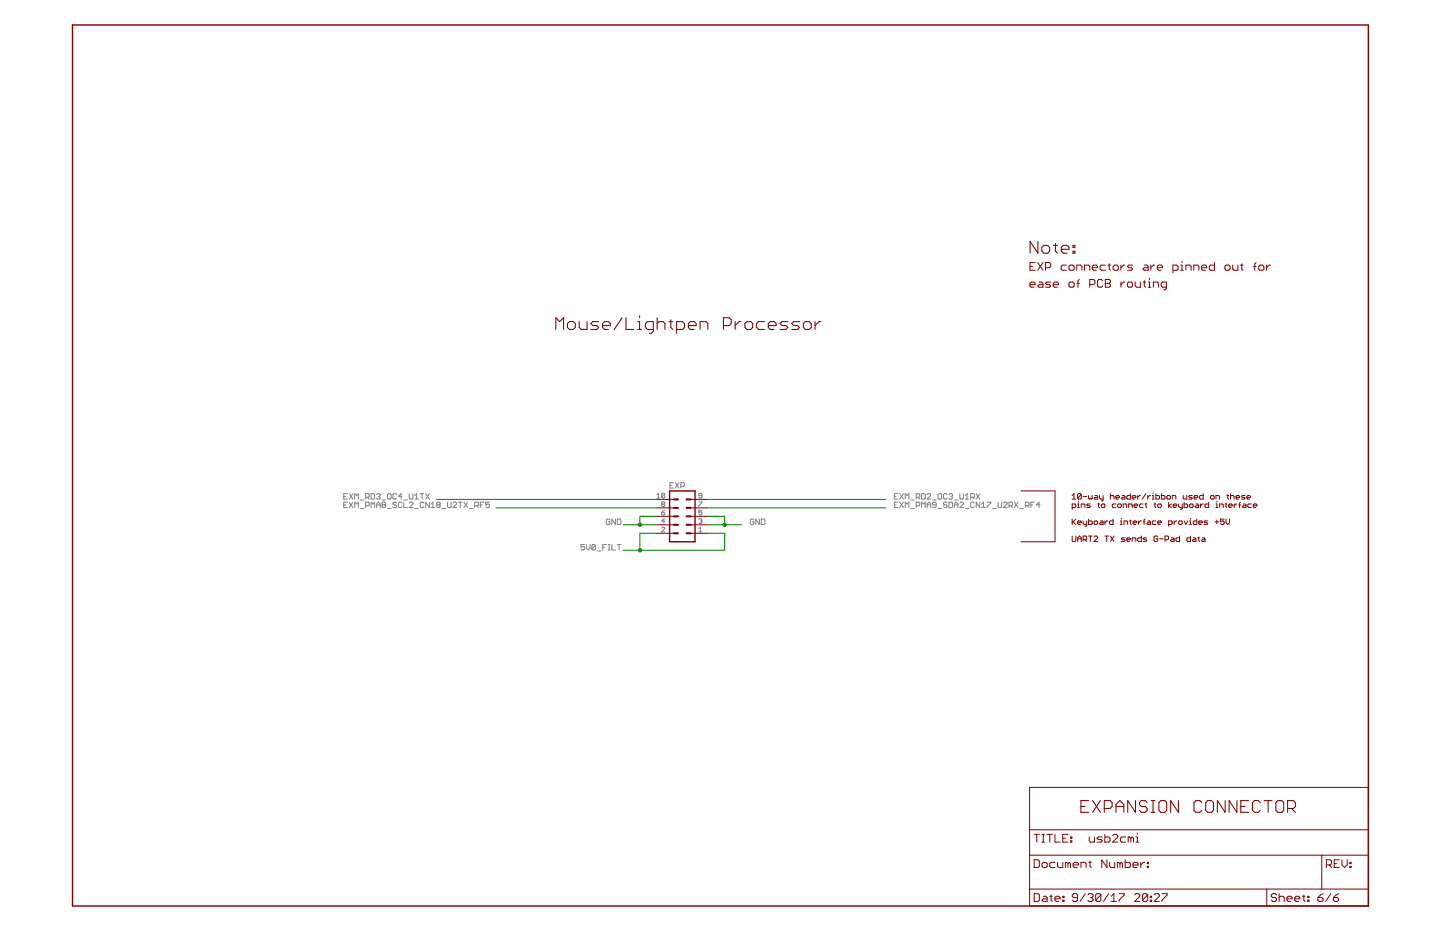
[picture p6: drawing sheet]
<svg xmlns="http://www.w3.org/2000/svg" width="432mm" height="279mm" viewBox="0 0 432 279" stroke-linecap="round" stroke-linejoin="round" font-family="sans-serif">
<g fill="none" stroke="#808080" stroke-width=".3">
<path d="M103.1 148.8h.5M103.1 151.4h.5M104.2 148h-1.1v1.6h1.1M104.2 150.5h-1.1v1.7h1.1M104.7 148l1.1 1.6M104.7 150.5l1.1 1.7M105.8 148l-1.1 1.6M105.8 150.5l-1.1 1.7M106.4 149.6v-1.6l.5 .5 .5-.5v1.6M106.4 152.2v-1.7l.5 .6 .5-.6v1.7M108 149.9h1.1M108 152.4h1.1"/>
<path d="M109.6 149.1h.8l.3-.3v-.5l-.3-.3h-.8v1.6M109.6 151.6h.8l.3-.2v-.6l-.3-.3h-.8v1.7M110.2 149.1l.5 .5M111.3 148h.8l.3 .3v1.1l-.3 .2h-.8zM111.3 152.2v-1.7l.5 .6 .6-.6v1.7M112.9 148.3l.3-.3h.5l.3 .3-.3 .5M112.9 152.2v-1.1l.6-.6 .5 .6v1.1M112.9 151.4h1.1M113.5 148.8h.2M113.7 148.8l.3 .3-.3 .5h-.5l-.3-.2M114.6 149.9h1M114.8 151.4l-.2-.3 .2-.6h.6l.2 .3-.2 .6"/>
<path d="M114.8 151.4l-.2 .2 .2 .6h.6l.2-.3-.2-.5M114.8 151.4h.6M116.2 152.4h1.1M116.5 148h.5l.3 .3v1.1l-.3 .2h-.5l-.3-.2v-1.1zM118.9 148.3l-.3-.3h-.5l-.3 .3v1.1l.3 .2h.5l.3-.2M118.9 150.8l-.3-.3h-.5l-.3 .6 .3 .3h.5l.3 .5-.3 .3h-.5l-.3-.3M120.5 148.8h-1l.8-.8v1.6M120.5 150.8l-.2-.3h-.6l-.2 .3v1.1l.2 .3h.6l.2-.3M121.1 149.9h1.1M121.1 150.5v1.7h1.1M122.7 148v1.4l.3 .2h.5l.3-.2v-1.4M122.7 150.8l.3-.3h.5l.3 .3v.3l-1.1 1.1h1.1"/>
<path d="M124.4 149.6h1.1M124.4 148.5l.5-.5v1.6M124.4 152.4h1.1M126 148h1.1M126.6 148v1.6M127.1 150.8l-.3-.3h-.5l-.3 .3v1.1l.3 .3h.5l.3-.3M127.6 148l1.1 1.6M128.7 148l-1.1 1.6M128.7 150.5v1.7l-1.1-1.7v1.7M129.3 152.2h1.1M129.3 151.1l.5-.6v1.7M131.2 151.4l-.3-.3 .3-.6h.5l.3 .3-.3 .6"/>
<path d="M131.2 151.4l-.3 .2 .3 .6h.5l.3-.3-.3-.5M131.2 151.4h.5M132.5 152.4h1.1M134.2 150.5v1.4l.3 .3h.5l.3-.3v-1.4M135.8 150.8l.3-.3h.5l.3 .3v.3l-1.1 1.1h1.1M137.5 150.5h1.1M138 150.5v1.7M139.1 150.5l1.1 1.7M140.2 150.5l-1.1 1.7M140.7 152.4h1.1M142.4 151.6h.8l.3-.2v-.6l-.3-.3h-.8v1.7M142.9 151.6l.6 .6"/>
<path d="M144 151.4h.5M145.1 150.5h-1.1v1.7M146.7 150.5h-1.1v.9l.6-.3 .5 .3v.5l-.2 .3h-.6l-.3-.3M182.9 155.9l-.3-.3h-.5l-.3 .3v1.1l.3 .2h.5l.3-.2v-.6h-.5M184.6 155.6v1.6l-1.1-1.6v1.6M185.1 155.6h.8l.3 .3v1.1l-.3 .2h-.8zM197 149.3h.9M197 148.4l.4-.5v1.4M198.4 158.3l.2-.2 .7 .2-.9 1.1h.9M198.4 153.7h.7l.2 .4-.7 .3zM198.6 151.1l-.2-.2 .2-.5 .7 .3-.2 .4M198.6 151.1l-.2 .3 .2 .4 .7-.2-.2-.5"/>
<path d="M198.6 151.1h.5M199.3 156.2h-.9l.7-.7v1.4M199.3 148.1v1l-.2 .2-.7-.2M199.3 153l-.9 .7M199.3 148.1l-.7-.2-.2 .2v1M199.3 148.1l-.9 1M200.9 145.5h.5M202 144.7h-1.1v1.6h1.1M202.5 144.7l1.1 1.6M203.6 144.7l-1.1 1.6M204.2 145.8h.8l.2-.3v-.5l-.2-.3h-.8v1.6M209.5 158.5l.5-.4v1.3"/>
<path d="M209.5 159.4h1M209.5 155.7l.7-.2 .3 .2-.3 .5M209.5 150.4h1l-1 1.4M210 156.2h.2M210.2 156.2l.3 .2-.3 .5-.7-.2M210.5 148.6h-.7l-.3-.2 .3-.5 .7 .2v1l-.3 .2-.7-.2M210.5 153h-1v.7l.5-.3 .5 .3-.3 .7-.7-.3M226.1 155.9l-.3-.3h-.5l-.3 .3v1.1l.3 .2h.5l.3-.2v-.6h-.6M227.7 155.6v1.6l-1.1-1.6v1.6M228.3 155.6h.8l.3 .3v1.1l-.3 .2h-.8zM268.2 148.8h.5M268.2 151.4h.5"/>
<path d="M269.3 148h-1.1v1.6h1.1M269.3 150.5h-1.1v1.7h1.1M269.8 148l1.1 1.6M269.8 150.5l1.1 1.7M270.9 148l-1.1 1.6M270.9 150.5l-1.1 1.7M271.4 149.6v-1.6l.6 .5 .5-.5v1.6M271.4 152.2v-1.7l.6 .6 .5-.6v1.7M273.1 149.9h1.1M273.1 152.4h1.1M274.7 149.1h.8l.3-.3v-.5l-.3-.3h-.8v1.6M274.7 151.6h.8l.3-.2v-.6l-.3-.3h-.8v1.7"/>
<path d="M275.3 149.1l.5 .5M276.4 148h.8l.3 .3v1.1l-.3 .2h-.8zM276.4 152.2v-1.7l.5 .6 .6-.6v1.7M278 148.3l.3-.3h.5l.3 .3v.2l-1.1 1.1h1.1M278 152.2v-1.1l.5-.6 .6 .6v1.1M278 151.4h1.1M279.6 149.9h1.1M280.7 151.4h-.8l-.3-.3 .3-.6h.5l.3 .3v1.1l-.3 .3h-.5l-.3-.3M281.3 152.4h1.1M281.5 148h.6l.3 .3v1.1l-.3 .2h-.6l-.2-.2v-1.1zM284 148.3l-.3-.3h-.5l-.3 .3v1.1l.3 .2h.5l.3-.2M284 150.8l-.3-.3h-.5l-.3 .6 .3 .3h.5l.3 .5-.3 .3h-.5l-.3-.3"/>
<path d="M284.5 148.3l.3-.3h.5l.3 .3-.3 .5M284.5 150.5h.8l.3 .3v1.1l-.3 .3h-.8zM285.1 148.8h.2M285.3 148.8l.3 .3-.3 .5h-.5l-.3-.2M286.2 149.9h1.1M286.2 151.4h1.1M286.2 152.2v-1.1l.5-.6 .6 .6v1.1M287.8 148v1.4l.3 .2h.5l.3-.2v-1.4M287.8 150.8l.3-.3h.5l.3 .3v.3l-1.1 1.1h1.1M289.5 149.6h1M289.5 148.5l.5-.5v1.6M289.5 152.4h1"/>
<path d="M291.1 149.1h.8l.3-.3v-.5l-.3-.3h-.8v1.6M291.6 149.1l.6 .5M292.2 150.8l-.3-.3h-.5l-.3 .3v1.1l.3 .3h.5l.3-.3M292.7 148l1.1 1.6M293.8 148l-1.1 1.6M293.8 150.5v1.7l-1.1-1.7v1.7M294.4 152.2h1M294.4 151.1l.5-.6v1.7M296 150.5h1.1v.3l-1.1 1.1v.3M297.6 152.4h1.1M299.3 150.5v1.4l.3 .3h.5l.3-.3v-1.4M300.9 150.8l.3-.3h.5l.3 .3v.3l-1.1 1.1h1.1"/>
<path d="M302.6 151.6h.8l.2-.2v-.6l-.2-.3h-.8v1.7M303.1 151.6l.5 .6M304.2 150.5l1.1 1.7M305.3 150.5l-1.1 1.7M305.8 152.4h1.1M307.5 151.6h.8l.2-.2v-.6l-.2-.3h-.8v1.7M308 151.6l.5 .6M309.1 151.4h.5M310.2 150.5h-1.1v1.7M311.8 151.4h-1.1l.9-.9v1.7M175.3 163.2h-1.1v.9l.6-.3 .5 .3v.5l-.3 .3h-.5l-.3-.3M175.8 163.2v1.1l.6 .6 .5-.6v-1.1"/>
<path d="M178.6 163.5v1.1l-.3 .3h-.6l-.2-.3M178.6 163.5l-.3-.3h-.6l-.2 .3v1.1M178.6 163.5l-1.1 1.1M179.1 165.1h1.1M180.7 164.1h.6M181.8 163.2h-1.1v1.7M182.4 163.2h.5M182.4 164.9h.5M182.6 163.2v1.7M183.5 163.2v1.7h1.1M185.1 163.2h1.1M185.7 163.2v1.7"/>
</g>
<g fill="none" stroke="#800000" stroke-width=".3">
<path d="M308.8 79.9h.8M310.4 78.7h-1.6v2.3h1.6M311.2 78.7l1.5 2.3M312.7 78.7l-1.5 2.3M319.7 79.5h-1.1l-.4 .4v.7l.4 .4h1.1M320.5 79.9l.4-.4h.8l.4 .4v.7l-.4 .4h-.8l-.4-.4zM331.4 79.5h-1.1l-.4 .4v.7l.4 .4h1.1M332.2 79.5h.8M332.6 79.1v1.5l.4 .4M333.8 79.9l.4-.4h.7l.4 .4v.7l-.4 .4h-.7l-.4-.4zM336.1 79.5v1.5M337.3 79.5h-.4l-.8 .8"/>
<path d="M339.6 79.5h-1.1l-.4 .4 .4 .4h.7l.4 .3-.4 .4h-1.1M343.1 79.5h.8l.4 .4v1.1h-1.2l-.3-.4 .3-.3h1.2M345.1 79.5v1.5M346.2 79.5h-.3l-.8 .8M354.1 79.5h.3v1.5M354.4 78.3v.4M364.2 78.7v2.3h-1.2l-.4-.4v-.7l.4-.4h1.2M367.3 79.9l.4-.4h.8l.4 .4v.7l-.4 .4h-.8l-.4-.4zM369.6 79.5v1.1l.4 .4h1.2v-1.5M372 79.5h.8M372.4 79.1v1.5l.4 .4M375.9 79.9h.8"/>
<path d="M376.7 78.7l-.4 .4v1.9M377.8 79.5h.8l.4 .4v.7l-.4 .4h-.8l-.4-.4v-.7zM379.8 79.5v1.5M380.9 79.5h-.3l-.8 .8M308.8 85.3h1.6v-.4l-.4-.3h-.8l-.4 .3v.8l.4 .4h.8M311.6 84.6h.7l.4 .3v1.2h-1.1l-.4-.4 .4-.4h1.1M313.5 80.3h1.2l.4-.4v-.8l-.4-.4h-1.2v2.3M315.1 84.6h-1.2l-.4 .3 .4 .4h.8l.4 .4-.4 .4h-1.2M315.8 85.3h1.6v-.4l-.4-.3h-.8l-.4 .3v.8l.4 .4h.8M320.5 84.9l.4-.3h.8l.4 .3v.8l-.4 .4h-.8l-.4-.4zM322.9 81v-1.5h1.1l.4 .4v1.1M322.9 84.9h.7"/>
<path d="M323.6 83.8l-.3 .4v1.9M325.2 81v-1.5h1.2l.4 .4v1.1M326.8 85.3h1.1l.4-.4v-.7l-.4-.4h-1.1v2.3M327.5 80.3h1.6v-.4l-.4-.4h-.8l-.4 .4v.7l.4 .4h.8M330.7 84.2l-.4-.4h-.8l-.4 .4v1.5l.4 .4h.8l.4-.4M331.4 83.8h1.2l.4 .4v.4l-.4 .3 .4 .4v.4l-.4 .4h-1.2zM331.4 84.9h1.2M336.1 84.6v1.5M337.3 84.6h-.4l-.8 .7M338.5 84.6h.7l.4 .3v.8l-.4 .4h-.7l-.4-.4v-.8zM340.4 84.6v1.1l.4 .4h1.2v-1.5M342.8 84.6h.7"/>
<path d="M343.1 84.2v1.5l.4 .4M344.3 86.1h.8M344.3 84.6h.4v1.5M344.7 83.4v.4M345.9 86.1v-1.5h1.1l.4 .3v1.2M347 80.3h1.6v-.4l-.4-.4h-.8l-.4 .4v.7l.4 .4h.8M349.8 86.1h-1.2l-.4-.4v-.8l.4-.3h1.2v1.9l-.4 .4h-.4M351.7 81h1.2l.4-.4v-.7l-.4-.4h-1.2v2.3M354.1 81h.7M355.6 81v-1.5h1.2l.4 .4v1.1M357.9 81v-1.5h1.2l.4 .4v1.1M360.3 80.3h1.5v-.4l-.3-.4h-.8l-.4 .4v.7l.4 .4h.8"/>
<path d="M197 159.9h5.1M197 157.3h5.1M197 154.8h5.1M197 152.3h5.1M197 149.7h5.1M207.1 159.9h5.1M207.1 157.3h5.1M207.1 154.8h5.1M207.1 152.3h5.1M207.1 149.7h5.1M306.2 147.2h10.2v15.2h-10.2M321.5 148.5l.6-.5v1.6"/>
<path d="M321.5 149.6h1.1M321.5 152.2h.8l.3-.3v-.5l-.3-.3h-.8v1.6M321.5 155.6v1.6M321.8 156.4l.8 .8M322.6 155.6l-1.1 1.1M323.2 156.7h1l-.2-.5h-.6l-.2 .2v.6l.2 .2h.6M323.2 151.1h.2v1.1M323.2 152.2h.5M323.4 150.3v.2M324.2 148.3v1.1l-.2 .2h-.6l-.2-.2M324.2 148.3l-.2-.3h-.6l-.2 .3v1.1M324.2 152.2v-1.1h.9l.2 .3v.8"/>
<path d="M324.2 148.3l-1 1.1M324.8 148.8h1.1M324.8 156.2v.8l.3 .2h.8M325.9 156.2v1.3l-.6 .3M326.4 148.5v.9l.3 .2 .3-.2 .2 .2 .3-.2v-.9M326.4 155.6v1.6h.8l.3-.2v-.6l-.3-.2h-.8M327 151.1h-.9l-.2 .3 .2 .2h.6l.3 .3-.3 .3h-.8M328.1 156.4l.2-.2h.6l.2 .2v.6l-.2 .2h-.6l-.2-.2zM328.3 148.5h.6l.2 .3v.8h-.8l-.2-.2 .2-.3h.8M329.1 151.1h.6M329.4 150.8v1.1l.3 .3M329.7 148.5v.9l.3 .2h.8"/>
<path d="M330 156.2h.5l.3 .2v.8h-.8l-.3-.2 .3-.3h.8M330.5 151.1h.5l.3 .3v.5l-.3 .3h-.5l-.3-.3v-.5zM330.8 148.5v1.4l-.6 .3M331.3 156.2v1M332.1 156.2l-.8 .5M333 148v1.6M333 148.8l.2-.3h.6l.3 .3v.8M333.8 155.6v1.6h-.8l-.3-.2v-.6l.3-.2h.8M334.6 149.1h1.1l-.3-.6h-.5l-.3 .3v.6l.3 .2h.5M334.6 151.1h-.8l-.3 .3v.5l.3 .3h.8M335.2 151.4l.2-.3h.6l.2 .3v.5l-.2 .3h-.6l-.2-.3zM336 156.2h.2v1"/>
<path d="M336 157.2h.5M336.2 155.3v.3M336.5 148.5h.6l.2 .3v.8h-.8l-.3-.2 .3-.3h.8M336.8 152.2v-1.1h.8l.3 .3v.8M337.1 157.2v-1h.8l.2 .2v.8M338.4 152.2v-1.1h.8l.3 .3v.8M338.7 156.2h.5M339 148v1.6h-.8l-.3-.2v-.6l.3-.3h.8M339 155.9v1.1l.2 .2M339.5 149.1h1.1l-.3-.6h-.5l-.3 .3v.6l.3 .2h.5M339.8 156.7h1.1l-.3-.5h-.5l-.3 .2v.6l.3 .2h.5M340.1 151.6h1l-.2-.5h-.6l-.2 .3v.5l.2 .3h.6"/>
<path d="M341.1 148.5v1.1M341.4 156.2v1M342 148.5h-.3l-.6 .6M342.2 156.2l-.8 .5M342.8 151.1h-.8l-.3 .3v.5l.3 .3h.8M342.8 156.4h.5M343.3 155.6l-.2 .3v1.3M343.3 151.1h.6M343.6 148l-1.1 1.6M343.6 150.8v1.1l.3 .3M344.1 156.2h.6l.3 .2v.8h-.9l-.2-.2 .2-.3h.9M344.1 148.5v1.1"/>
<path d="M345 148.5h-.3l-.6 .6M345.5 149.6h.6M345.5 148.5h.3v1.1M345.8 147.7v.3M346.1 151.1h.5M346.3 150.8v1.1l.3 .3M346.6 148v1.6h.8l.3-.2v-.6l-.3-.3h-.8M346.6 156.2h-.8l-.3 .2v.6l.3 .2h.8M347.2 151.4l.2-.3h.6l.2 .3v.5l-.2 .3h-.6l-.2-.3zM347.2 156.7h1l-.2-.5h-.6l-.2 .2v.6l.2 .2h.6M348.3 148v1.6h.8l.2-.2v-.6l-.2-.3h-.8M349.9 148.8l.3-.3h.5l.3 .3v.6l-.3 .2h-.5l-.3-.2z"/>
<path d="M350.4 157.2h.8l.3-.2v-.6l-.3-.2h-.8v1.6M350.4 150.5v1.7M351.2 151.1l-.8 .5 .8 .6M351.5 149.6v-1.1h.8l.3 .3v.8M351.8 151.6h1.1l-.3-.5h-.5l-.3 .3v.5l.3 .3h.5M352.1 156.2v1M352.9 156.2l-.8 .5M353.4 151.1v.8l.3 .3h.8M353.7 156.2h.5l.3 .2v.6l-.3 .2h-.5l-.3-.2v-.6zM354.5 151.1v1.3l-.5 .3M354.8 148.5v.9l.3 .2h.8v-1.1M355.1 150.5v1.7h.8l.3-.3v-.5l-.3-.3h-.8"/>
<path d="M355.1 156.2l.5 1 .6-1M356.7 151.4l.3-.3h.5l.3 .3v.5l-.3 .3h-.5l-.3-.3zM356.7 157.2h.6M356.7 156.2h.3v1M357 155.3v.3M357.5 148.5h-.8l-.3 .3 .3 .3h.6l.2 .3-.2 .2h-.9M358.1 149.1h1.1l-.3-.6h-.6l-.2 .3v.6l.2 .2h.6M358.6 151.1h.6l.2 .3v.8h-.8l-.2-.3 .2-.3h.8M358.9 155.6v1.6h-.8l-.3-.2v-.6l.3-.2h.8M359.4 156.7h1.1l-.3-.5h-.5l-.3 .2v.6l.3 .2h.5M360 151.1v1.1M360.8 148v1.6h-.8l-.3-.2v-.6l.3-.3h.8"/>
<path d="M360.8 151.1h-.3l-.5 .5M362.2 156.2h-.9l-.2 .2 .2 .3h.6l.3 .3-.3 .2h-.8M362.4 150.5v1.7h-.8l-.3-.3v-.5l.3-.3h.8M363.2 148.5h.6l.3 .3v.6l-.3 .2h-.6l-.2-.2v-.6zM364.3 156.4h1.1M364.6 149.6v-1.1h.8l.3 .3v.8M364.6 151.1h.3v1.1M364.6 152.2h.6M364.9 150.3v.2M364.9 155.9v1.1M365.7 152.2v-1.1h.8l.3 .3v.8M367.1 155.6h-1.1v.8l.8-.2 .3 .2v.6l-.3 .2h-.6l-.2-.2"/>
<path d="M367.3 151.1h.6M367.6 150.8v1.1l.3 .3M367.6 155.6v1.1l.6 .5 .5-.5v-1.1M367.9 148.5h.5M368.2 148.3v1.1l.2 .2M368.4 151.6h1.1l-.2-.5h-.6l-.3 .3v.5l.3 .3h.6M369 148.8l.3-.3h.5l.3 .3v.8M369 148v1.6M370.1 151.1v1.1M370.6 149.1h1.1l-.3-.6h-.5l-.3 .3v.6l.3 .2h.5M370.9 151.1h-.3l-.5 .5M371.4 151.4h.6"/>
<path d="M372 150.5l-.3 .3v1.4M372.8 151.1h.5l.3 .3v.8h-.8l-.3-.3 .3-.3h.8M373.3 148.5h-.8l-.2 .3 1 .6-.2 .2h-.8M373.9 149.1h1.1l-.3-.6h-.5l-.3 .3v.6l.3 .2h.5M375.2 151.1h-.8l-.2 .3v.5l.2 .3h.8M375.8 151.6h1.1l-.3-.5h-.5l-.3 .3v.5l.3 .3h.5M321.5 160.7v1.4l.3 .2h.5l.3-.2v-1.4M323.2 162.3v-1.1l.5-.5 .5 .5v1.1M323.2 161.5h1M324.8 161.8h.8l.3-.3v-.5l-.3-.3h-.8v1.6M325.3 161.8l.6 .5M326.4 160.7h1.1"/>
<path d="M327 160.7v1.6M328.1 161l.2-.3h.6l.2 .3v.2l-1 1.1h1M331.3 160.7h1.1M331.9 160.7v1.6M333 160.7l1.1 1.6M334.1 160.7l-1.1 1.6M337.3 161.2h-.8l-.3 .3 1.1 .6-.2 .2h-.9M337.9 161.8h1.1l-.3-.6h-.5l-.3 .3v.6l.3 .2h.5M339.5 162.3v-1.1h.8l.3 .3v.8M342.2 160.7v1.6h-.8l-.3-.2v-.6l.3-.3h.8M343.9 161.2h-.8l-.3 .3 1.1 .6-.3 .2h-.8M347.2 161l-.3-.3h-.6l-.2 .3v1.1l.2 .2h.6l.3-.2v-.6h-.6"/>
<path d="M347.7 161.5h1.1M349.3 161.8h.9l.2-.3v-.5l-.2-.3h-.9v1.6M351.2 161.2h.6l.3 .3v.8h-.9l-.2-.2 .2-.3h.9M353.7 160.7v1.6h-.8l-.3-.2v-.6l.3-.3h.8M357 160.7v1.6h-.8l-.3-.2v-.6l.3-.3h.8M357.8 161.2h.5l.3 .3v.8h-.8l-.3-.2 .3-.3h.8M359.2 161.2h.5M359.4 161v1.1l.3 .2M360.5 161.2h.6l.2 .3v.8h-.8l-.2-.2 .2-.3h.8M308.7 236.1h101.6v35.5h-101.6zM308.7 256.4h101.6M308.7 248.8h101.6"/>
<path d="M310.1 257.7h1.2l.4 .4v1.6l-.4 .4h-1.2zM310.1 250.1h1.6M310.9 250.1v2.4M312.4 258.9l.4-.4h.8l.4 .4v.8l-.4 .4h-.8l-.4-.4zM312.4 250.1h.8M312.4 252.5h.8M312.8 250.1v2.4M314 250.1h1.6M314.8 250.1v2.4M316.3 250.1v2.4h1.6M316.3 258.5h-1.1l-.4 .4v.8l.4 .4h1.1M317.1 258.5v1.2l.4 .4h1.2v-1.6"/>
<path d="M318.7 251.3h.8M320.2 250.1h-1.5v2.4h1.5M320.2 258.9l-.4-.4h-.3v1.6M320.2 258.9l.4-.4 .4 .4v1.2M320.2 258.9v1.2M321 252.1h.4v.4h-.4zM321 250.9h.4v.4h-.4zM321.8 259.3h1.6v-.4l-.4-.4h-.8l-.4 .4v.8l.4 .4h.8M326.5 258.5h.8M326.6 250.9v1.2l.4 .4h1.2v-1.6M326.9 258.1v1.6l.4 .4M330.5 250.9h-1.2l-.3 .4 .3 .4h.8l.4 .4-.4 .4h-1.1"/>
<path d="M331.3 250.1v2.4h1.2l.3-.4v-.8l-.3-.4h-1.2M331.9 257.7v2.4l-1.5-2.4v2.4M332.7 258.5v1.2l.4 .4h1.2v-1.6M333.6 250.5l.4-.4h.8l.4 .4v.4l-1.6 1.6h1.6M335.8 258.9l-.4-.4h-.4v1.6M335.8 258.9v1.2M335.8 258.9l.4-.4 .4 .4v1.2M337.4 257.7v2.4h1.2l.3-.4v-.8l-.3-.4h-1.2M337.5 250.9h-1.1l-.4 .4v.8l.4 .4h1.1M339.1 251.3l-.4-.4h-.4v1.6M339.1 251.3v1.2M339.1 251.3l.4-.4 .4 .4v1.2"/>
<path d="M339.7 259.3h1.6v-.4l-.4-.4h-.8l-.4 .4v.8l.4 .4h.8M340.6 252.5h.8M340.6 250.9h.4v1.6M341 249.7v.4M342.1 258.5v1.6M343.2 258.5h-.4l-.7 .8M344 259.7h.4v.4h-.4zM344 258.5h.4v.4h-.4zM396.3 256.4v10.1M397.7 259.3h1.2l.4-.4v-.8l-.4-.4h-1.2v2.4M398.5 259.3l.8 .8M400.1 258.9h.8"/>
<path d="M401.6 257.7h-1.5v2.4h1.5M402.4 257.7v1.6l.8 .8 .8-.8v-1.6M404.7 259.7h.4v.4h-.4zM404.7 258.5h.4v.4h-.4zM308.7 266.5h101.6M310.1 267.9h1.2l.4 .4v1.6l-.4 .3h-1.2zM312.8 268.7h.8l.4 .4v1.1h-1.2l-.4-.3 .4-.4h1.2M314.8 268.7h.8M315.2 268.3v1.6l.4 .3M316.3 269.5h1.6v-.4l-.4-.4h-.8l-.4 .4v.8l.4 .3h.8M318.7 269.9h.4v.3h-.4zM318.7 268.7h.4v.4h-.4z"/>
<path d="M323.1 269.1h-1.2l-.4-.4v-.4l.4-.4h.8l.4 .4v1.6l-.4 .3h-.8l-.4-.3M324.1 260.1v-1.6h1.2l.4 .4v1.2M325.4 267.9l-1.5 2.3M326.2 268.3l.4-.4h.8l.4 .4v.4l-.4 .4M327 269.1h.4M327.4 269.1l.4 .4v.4l-.4 .3h-.8l-.4-.3M330.1 268.3v1.6l-.4 .3h-.8l-.4-.3M330.1 268.3l-.4-.4h-.8l-.4 .4v1.6M330.1 268.3l-1.6 1.6M332.4 267.9l-1.5 2.3M333.2 268.7l.8-.8v2.3M333.2 270.2h1.6"/>
<path d="M335.6 267.9h1.5v.4l-1.5 1.6v.3M340.2 268.3l.4-.4h.8l.4 .4v.4l-1.6 1.5h1.6M344.1 268.3v1.6l-.4 .3h-.7l-.4-.3M344.1 268.3l-.4-.4h-.7l-.4 .4v1.6M344.1 268.3l-1.5 1.6M344.9 269.9h.4v.3h-.4zM344.9 268.7h.4v.4h-.4zM346.1 268.3l.4-.4h.8l.3 .4v.4l-1.5 1.5h1.5M348.4 267.9h1.6v.4l-1.6 1.6v.3M379.9 266.5v5.1M382.8 268.3l-.4-.4h-.8l-.4 .4v.4l.4 .4h.8l.4 .4v.4l-.4 .3h-.8l-.4-.3M383.6 269.1l.3-.4h.8l.4 .4v1.1"/>
<path d="M383.6 267.9v2.3M385.9 269.5h1.6v-.4l-.4-.4h-.8l-.4 .4v.8l.4 .3h.8M388.2 269.5h1.6v-.4l-.4-.4h-.8l-.4 .4v.8l.4 .3h.8M390.6 268.7h.8M391 268.3v1.6l.4 .3M392.1 269.9h.4v.3h-.4zM392.1 268.7h.4v.4h-.4zM395.2 269.1h1.2l.3 .4v.4l-.3 .3h-.8l-.4-.3zM396.7 267.9l-.7 .4-.8 .8M399.1 267.9l-1.6 2.3M399.9 269.1h1.1l.4 .4v.4l-.4 .3h-.7l-.4-.3zM401.4 267.9l-.8 .4-.7 .8"/>
</g>
<g fill="none" stroke="#800000" stroke-width=".32">
<path d="M311.2 72.4v3.5l-2.3-3.5v3.5M313 73.6h1.2l.5 .5v1.2l-.5 .6h-1.2l-.6-.6v-1.2zM315.9 73.6h1.2M316.5 73v2.3l.6 .6M318.2 74.7h2.4v-.6l-.6-.5h-1.2l-.6 .5v1.2l.6 .6h1.2M321.8 75.3h.5v.6h-.5zM321.8 73.6h.5v.5h-.5zM166.7 98.8v-3.6l1.1 1.2 1.2-1.2v3.6M170.8 96.4h1.1l.6 .6v1.2l-.6 .6h-1.1l-.6-.6v-1.2zM173.7 96.4v1.8l.6 .6h1.7v-2.4M179.5 96.4h-1.7l-.6 .6 .6 .6h1.1l.6 .6-.6 .6h-1.7M180.7 97.6h2.3v-.6l-.6-.6h-1.1l-.6 .6v1.2l.6 .6h1.1"/>
<path d="M186.5 95.2l-2.3 3.6M187.7 95.2v3.6h2.3M191.2 98.8h1.2M191.2 96.4h.6v2.4M191.8 94.7v.5M195.9 98.8h-1.8l-.6-.6v-1.2l.6-.6h1.8v2.9l-.6 .6h-.6M197.1 97l.6-.6h1.1l.6 .6v1.8M197.1 95.2v3.6M200.6 96.4h1.1M201.1 95.8v2.4l.6 .6M202.9 98.8h1.8l.6-.6v-1.2l-.6-.6h-1.8v3.5M206.4 97.6h2.3v-.6l-.5-.6h-1.2l-.6 .6v1.2l.6 .6h1.2"/>
<path d="M209.9 98.8v-2.4h1.8l.6 .6v1.8M216.9 97.6h1.8l.6-.6v-1.2l-.6-.6h-1.8v3.6M220.5 96.4v2.4M222.2 96.4h-.6l-1.1 1.2M223.9 96.4h1.2l.6 .6v1.2l-.6 .6h-1.2l-.5-.6v-1.2zM229.2 96.4h-1.7l-.6 .6v1.2l.6 .6h1.7M230.4 97.6h2.3v-.6l-.6-.6h-1.1l-.6 .6v1.2l.6 .6h1.1M236.2 96.4h-1.7l-.6 .6 .6 .6h1.1l.6 .6-.6 .6h-1.7M239.7 96.4h-1.7l-.6 .6 .6 .6h1.2l.5 .6-.5 .6h-1.8M240.9 97l.6-.6h1.2l.5 .6v1.2l-.5 .6h-1.2l-.6-.6zM244.4 96.4v2.4M246.2 96.4h-.6l-1.2 1.2"/>
<path d="M324.1 241.8h1.2M326.5 240h-2.4v3.5h2.4M327.6 240l2.4 3.5M330 240l-2.4 3.5M331.1 242.4h1.8l.6-.6v-1.2l-.6-.6h-1.8v3.5M334.6 241.8h2.4M334.6 243.5v-2.3l1.2-1.2 1.2 1.2v2.3M340.5 240v3.5l-2.3-3.5v3.5M344 240.6l-.6-.6h-1.2l-.5 .6v.6l.5 .6h1.2l.6 .6v.5l-.6 .6h-1.2l-.5-.6M345.2 240h1.2M345.2 243.5h1.2M345.8 240v3.5"/>
<path d="M348.1 240h1.2l.5 .6v2.3l-.5 .6h-1.2l-.6-.6v-2.3zM353.4 240v3.5l-2.4-3.5v3.5M360.4 240.6l-.6-.6h-1.2l-.6 .6v2.3l.6 .6h1.2l.6-.6M362.1 240h1.2l.6 .6v2.3l-.6 .6h-1.2l-.6-.6v-2.3zM367.4 240v3.5l-2.4-3.5v3.5M370.9 240v3.5l-2.3-3.5v3.5M372.1 241.8h1.1M374.4 240h-2.3v3.5h2.3M377.9 240.6l-.6-.6h-1.1l-.6 .6v2.3l.6 .6h1.1l.6-.6M379.1 240h2.3M380.3 240v3.5M383.2 240h1.1l.6 .6v2.3l-.6 .6h-1.1l-.6-.6v-2.3z"/>
<path d="M386.1 242.4h1.8l.5-.6v-1.2l-.5-.6h-1.8v3.5M387.3 242.4l1.1 1.1"/>
</g>
<path d="M21.7 7.5h388.6v264.1h-388.6zM200.8 147.2h7.6v15.2h-7.6z" fill="none" stroke="#800000" stroke-width=".42"/>
<path d="M202.1 154.8h1.2M202.1 157.3h1.2M202.1 159.9h1.2M202.1 149.7h1.2M202.1 152.3h1.2M205.9 154.8h1.2M205.9 157.3h1.2M205.9 159.9h1.2M205.9 149.7h1.2M205.9 152.3h1.2" fill="none" stroke="#800000" stroke-width=".61"/>
<path d="M131 149.7h66M148.7 152.3h48.3M186.8 157.3h10.2M197 154.8h-5.1v2.5M197 159.9h-5.1v5.1M212.2 157.3h10.2M212.2 154.8h5.1v2.5M212.2 159.9h5.1v5.1h-30.5M212.2 149.7h53.4M212.2 152.3h53.4" fill="none" stroke="#008000" stroke-width=".3"/>
<g fill="#008000" stroke="#008000" stroke-width=".3">
<circle cx="191.9" cy="157.3" r=".51"/>
<circle cx="217.3" cy="157.3" r=".51"/>
<circle cx="191.9" cy="165" r=".51"/>
</g>
</svg>
